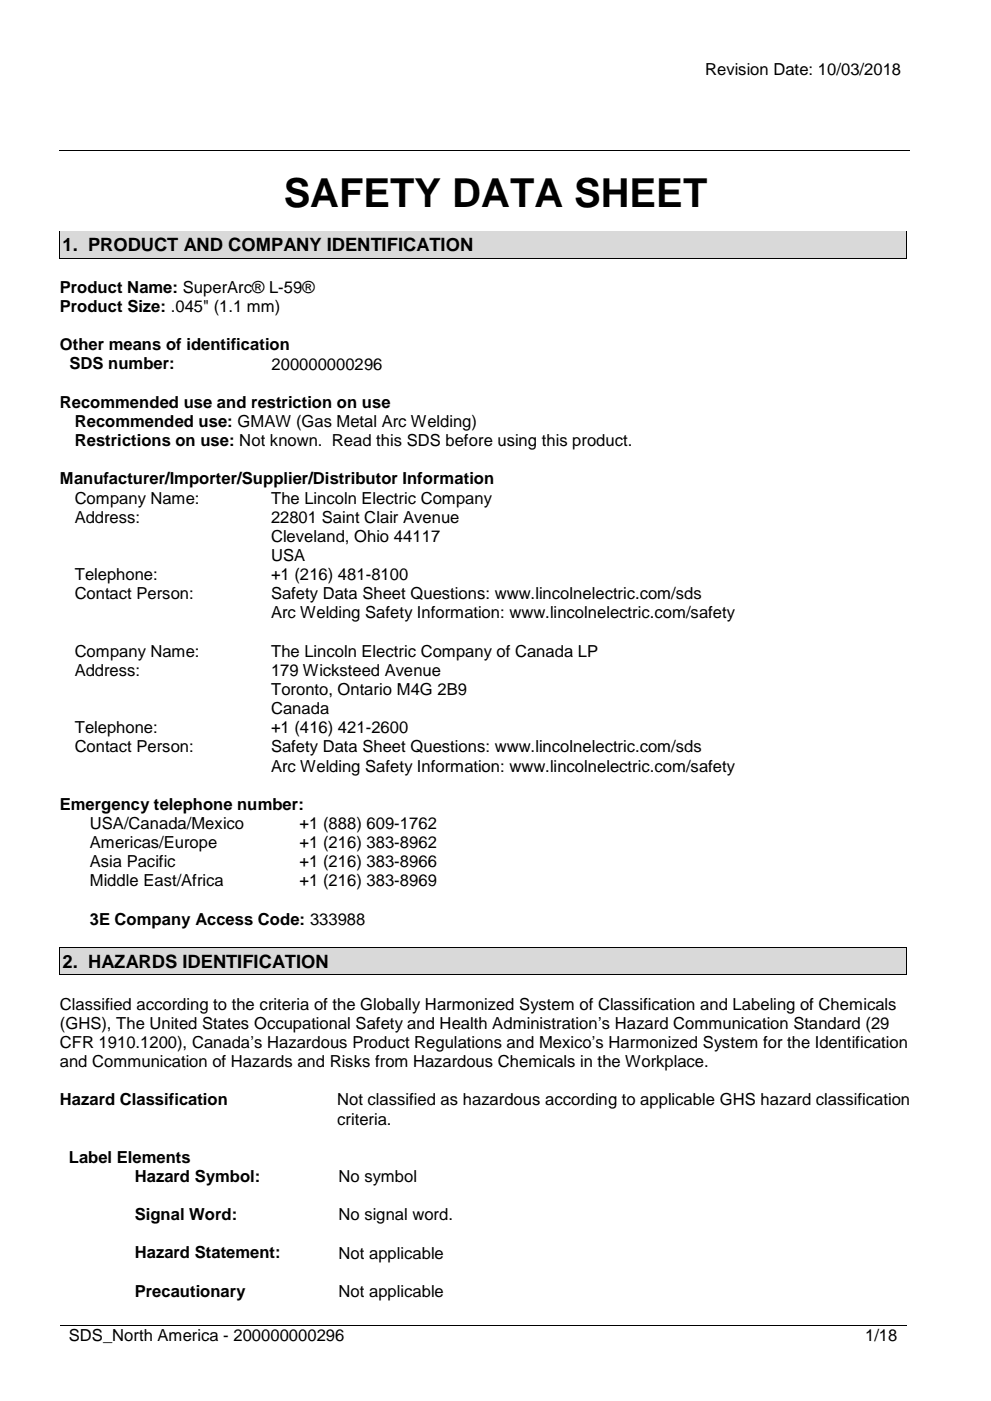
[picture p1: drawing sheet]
<svg xmlns="http://www.w3.org/2000/svg" width="210mm" height="297mm" viewBox="0 0 210 297" stroke-linecap="round" stroke-linejoin="round" font-family="sans-serif">
<defs><g id="words">
<text font-size="8.5" x="60.1" y="43.8">SAFETY DATA SHEET</text>
<g font-size="3.9">
<text x="13.3" y="53.2">1. PRODUCT AND COMPANY IDENTIFICATION</text>
<text x="13.3" y="205.1">2. HAZARDS IDENTIFICATION</text>
</g>
<g font-size="3.5">
<text x="149.5" y="16">Revision Date: 10/03/2018</text>
<text x="12.7" y="62.1">Product Name: SuperArc® L-59®</text>
<text x="12.7" y="66.1">Product Size: .045&quot; (1.1 mm)</text>
<text x="12.7" y="74.2">Other means of identification</text>
<text x="14.7" y="78.3">SDS number:</text>
<text x="57.6" y="78.3">200000000296</text>
<text x="12.7" y="86.4">Recommended use and restriction on use</text>
<text x="15.9" y="90.4">Recommended use: GMAW (Gas Metal Arc Welding)</text>
<text x="15.9" y="94.5">Restrictions on use: Not known. Read this SDS before using this product.</text>
<text x="12.7" y="102.6">Manufacturer/Importer/Supplier/Distributor Information</text>
<text x="15.8" y="106.7">Company Name:</text>
<text x="57.5" y="106.7">The Lincoln Electric Company</text>
<text x="15.8" y="110.8">Address:</text>
<text x="57.5" y="110.8">22801 Saint Clair Avenue</text>
<text x="57.5" y="114.8">Cleveland, Ohio 44117</text>
<text x="57.5" y="118.9">USA</text>
<text x="15.8" y="123">Telephone:</text>
<text x="57.5" y="123">+1 (216) 481-8100</text>
<text x="15.8" y="127">Contact Person:</text>
<text x="57.5" y="127">Safety Data Sheet Questions: www.lincolnelectric.com/sds</text>
<text x="57.5" y="131.1">Arc Welding Safety Information: www.lincolnelectric.com/safety</text>
<text x="15.8" y="139.2">Company Name:</text>
<text x="15.8" y="143.2">Address:</text>
<text x="57.5" y="139.2">The Lincoln Electric Company of Canada LP</text>
<text x="57.5" y="143.2">179 Wicksteed Avenue</text>
<text x="57.5" y="147.3">Toronto, Ontario M4G 2B9</text>
<text x="15.8" y="155.4">Telephone:</text>
<text x="57.5" y="151.4">Canada</text>
<text x="57.5" y="155.4">+1 (416) 421-2600</text>
<text x="15.8" y="159.5">Contact Person:</text>
<text x="57.5" y="159.5">Safety Data Sheet Questions: www.lincolnelectric.com/sds</text>
<text x="57.5" y="163.5">Arc Welding Safety Information: www.lincolnelectric.com/safety</text>
<text x="12.7" y="171.6">Emergency telephone number:</text>
<text x="19" y="175.7">USA/Canada/Mexico</text>
<text x="19" y="179.7">Americas/Europe</text>
<text x="63.5" y="175.7">+1 (888) 609-1762</text>
<text x="63.5" y="179.7">+1 (216) 383-8962</text>
<text x="19" y="183.8">Asia Pacific</text>
<text x="63.5" y="183.8">+1 (216) 383-8966</text>
<text x="19" y="187.9">Middle East/Africa</text>
<text x="63.5" y="187.9">+1 (216) 383-8969</text>
<text x="19" y="195.9">3E Company Access Code: 333988</text>
<text x="12.7" y="214">Classified according to the criteria of the Globally Harmonized System of Classification and Labeling of Chemicals</text>
<text x="12.7" y="218.1">(GHS), The United States Occupational Safety and Health Administration’s Hazard Communication Standard (29</text>
<text x="12.7" y="222.1">CFR 1910.1200), Canada’s Hazardous Product Regulations and Mexico’s Harmonized System for the Identification</text>
<text x="12.7" y="226.2">and Communication of Hazards and Risks from Hazardous Chemicals in the Workplace.</text>
<text x="12.7" y="234.2">Hazard Classification</text>
<text x="71.5" y="234.2">Not classified as hazardous according to applicable GHS hazard classification</text>
<text x="71.5" y="238.3">criteria.</text>
<text x="14.6" y="246.4">Label Elements</text>
<text x="28.6" y="250.5">Hazard Symbol:</text>
<text x="71.8" y="250.5">No symbol</text>
<text x="28.6" y="258.6">Signal Word:</text>
<text x="71.8" y="258.6">No signal word.</text>
<text x="28.6" y="266.7">Hazard Statement:</text>
<text x="71.8" y="266.7">Not applicable</text>
<text x="28.6" y="274.8">Precautionary</text>
<text x="71.8" y="274.9">Not applicable</text>
<text x="14.6" y="284.2">SDS_North America - 200000000296</text>
<text x="183.4" y="284.2">1/18</text>
</g>
</g></defs>
<path d="M12.4 31.8h180.5M12.7 280.9h90.8M103.6 280.9h88.6" fill="none" stroke="#000" stroke-width=".21"/>
<g fill="#000">
<path d="M65.2 31.8l.1 .1z" fill-rule="evenodd"/>
<path d="M135.4 31.8l.1 .1z" fill-rule="evenodd"/>
<path d="M103.5 280.8l.1 .1z" fill-rule="evenodd"/>
</g>
<g fill="#d9d9d9">
<path d="M12.8 49.1h179.2v5.5h-179.2z" fill-rule="evenodd"/>
<path d="M13.3 49.6h178.3v4.5h-178.3z" fill-rule="evenodd"/>
</g>
<g fill="#000">
<path d="M12.6 48.9h.2v.7h-.2z" fill-rule="evenodd"/>
<path d="M12.6 48.9h.2v.2h-.2z" fill-rule="evenodd"/>
</g>
<path d="M12.8 49h179.3" fill="none" stroke="#000" stroke-width=".21"/>
<path d="M12.8 49.1h179.3v.5h-179.3z" fill-rule="evenodd" fill="#d9d9d9"/>
<g fill="#000">
<path d="M192.1 48.9h.1v.7h-.1z" fill-rule="evenodd"/>
<path d="M192.1 48.9h.1v.2h-.1z" fill-rule="evenodd"/>
</g>
<path d="M12.7 54.1h179.5v.5h-179.5z" fill-rule="evenodd" fill="#d9d9d9"/>
<path d="M12.7 49.6v5M12.8 54.7h179.3M192.2 49.6v5" fill="none" stroke="#000" stroke-width=".21"/>
<g fill="#000">
<path d="M12.6 54.6h.2v.2h-.2z" fill-rule="evenodd"/>
<path d="M12.6 54.6h.2v.2h-.2z" fill-rule="evenodd"/>
<path d="M192.1 54.6h.1v.2h-.1z" fill-rule="evenodd"/>
<path d="M192.1 54.6h.1v.2h-.1z" fill-rule="evenodd"/>
</g>
<g fill="#d9d9d9">
<path d="M12.8 201h179.2v5.5h-179.2z" fill-rule="evenodd"/>
<path d="M13.3 201.5h178.3v4.5h-178.3z" fill-rule="evenodd"/>
</g>
<g fill="#000">
<path d="M12.6 200.8h.2v.7h-.2z" fill-rule="evenodd"/>
<path d="M12.6 200.8h.2v.2h-.2z" fill-rule="evenodd"/>
</g>
<path d="M12.8 200.9h179.3" fill="none" stroke="#000" stroke-width=".21"/>
<path d="M12.8 201h179.3v.5h-179.3z" fill-rule="evenodd" fill="#d9d9d9"/>
<g fill="#000">
<path d="M192.1 200.8h.1v.7h-.1z" fill-rule="evenodd"/>
<path d="M192.1 200.8h.1v.2h-.1z" fill-rule="evenodd"/>
</g>
<path d="M12.7 206h179.5v.5h-179.5z" fill-rule="evenodd" fill="#d9d9d9"/>
<path d="M12.7 201.5v5M12.8 206.6h179.3M192.2 201.5v5" fill="none" stroke="#000" stroke-width=".21"/>
<g fill="#000">
<path d="M12.6 206.5h.2v.2h-.2z" fill-rule="evenodd"/>
<path d="M12.6 206.5h.2v.2h-.2z" fill-rule="evenodd"/>
<path d="M192.1 206.5h.1v.2h-.1z" fill-rule="evenodd"/>
<path d="M192.1 206.5h.1v.2h-.1z" fill-rule="evenodd"/>
</g>
<use href="#words"/>
</svg>
